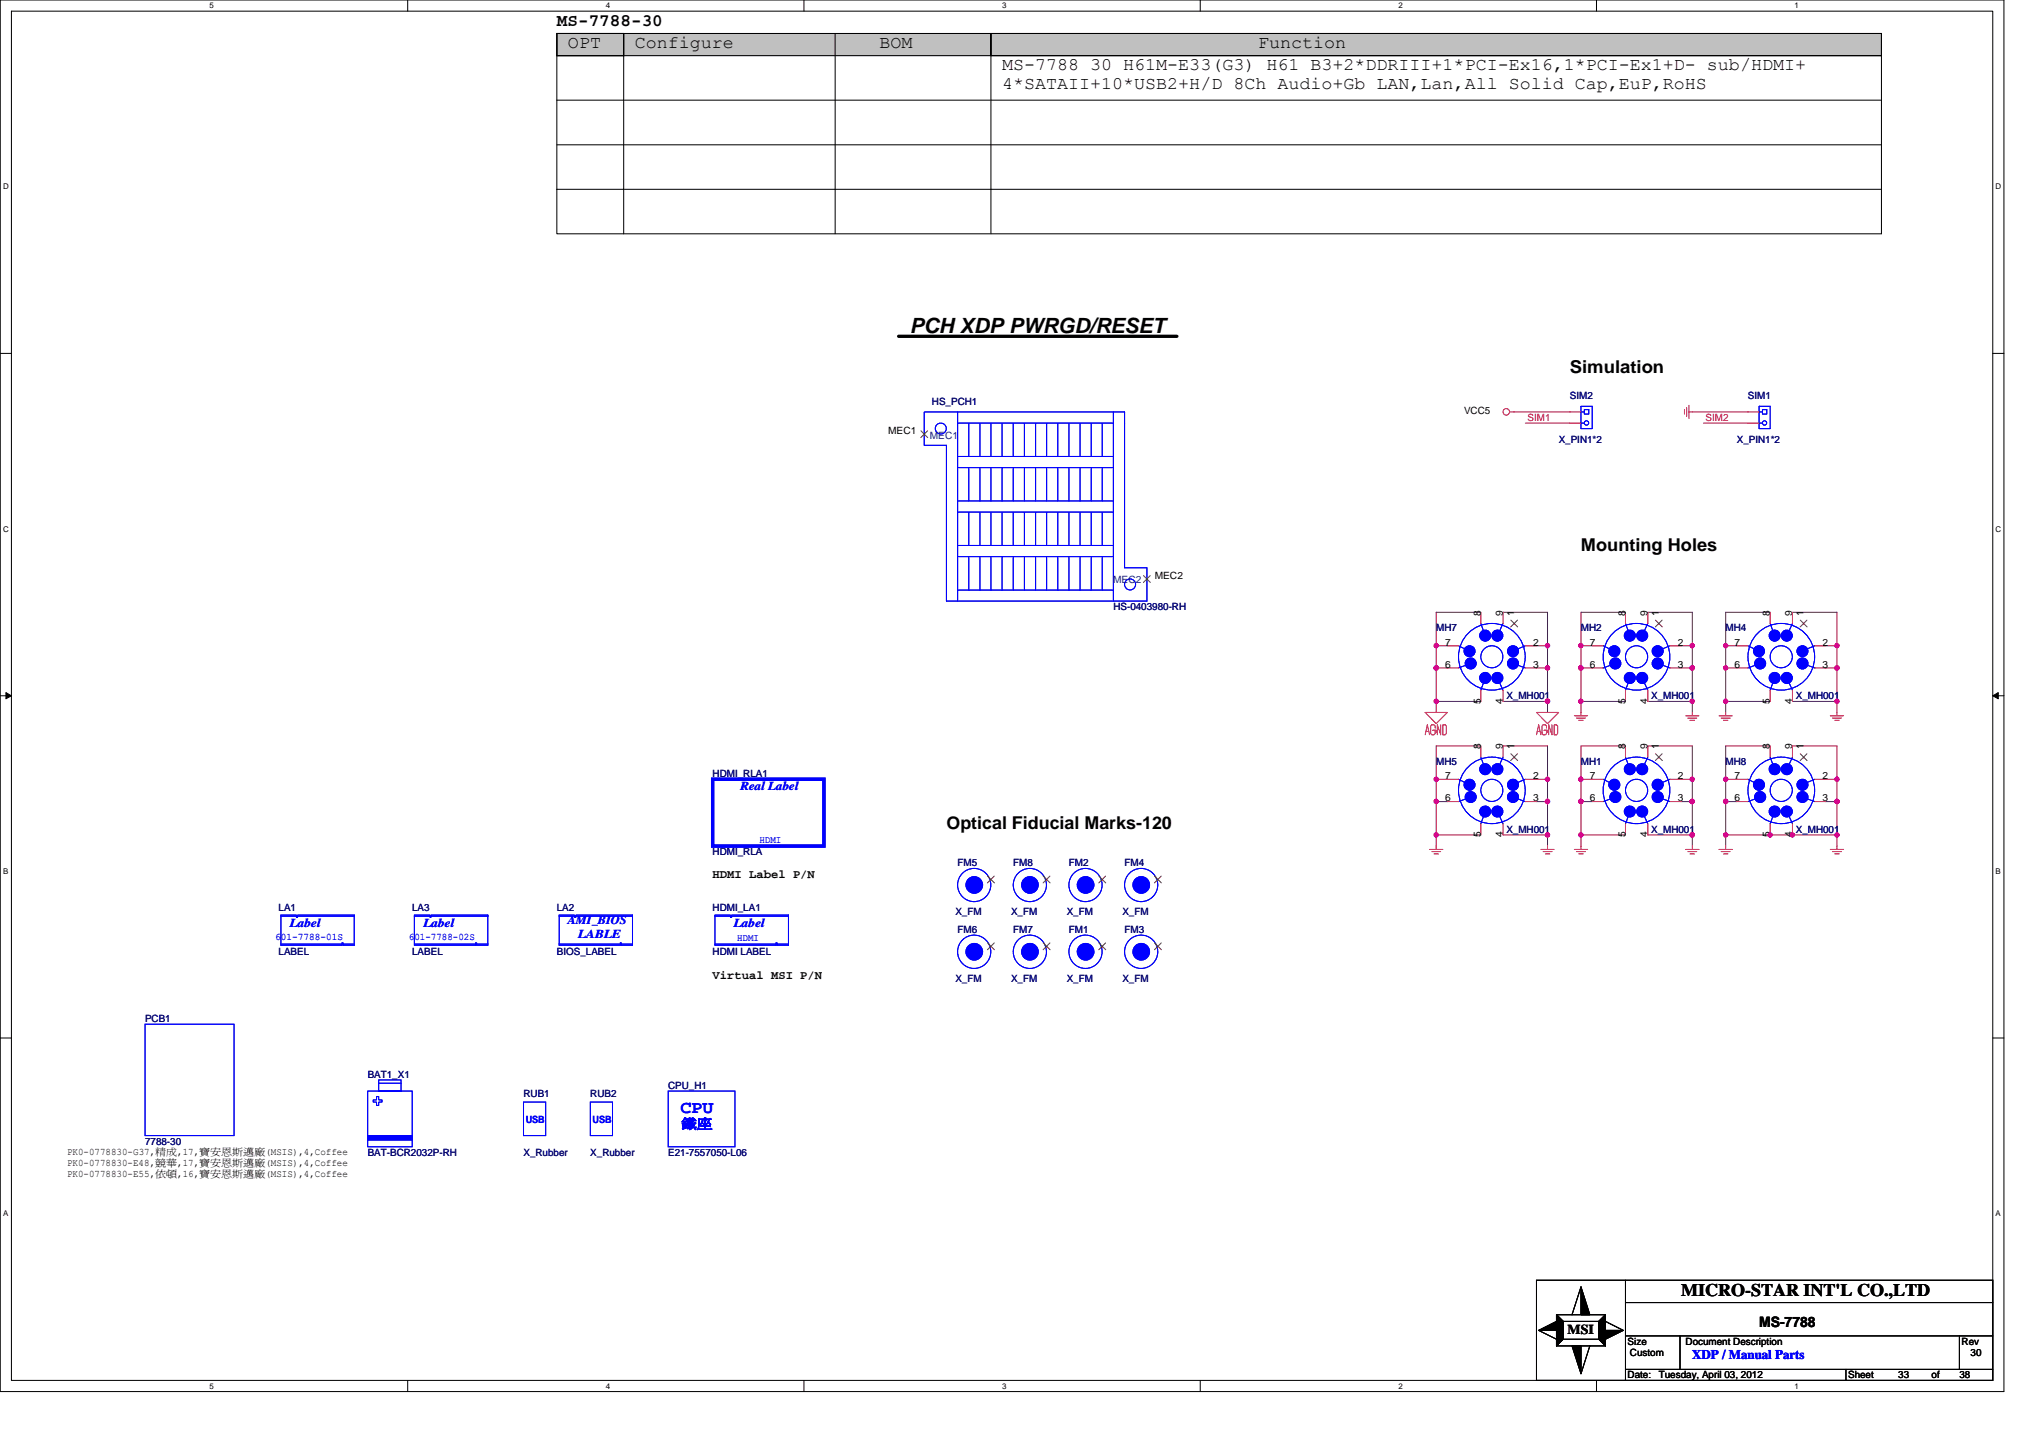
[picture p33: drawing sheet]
<svg xmlns="http://www.w3.org/2000/svg" width="297mm" height="210mm" viewBox="0 0 297 210" stroke-linecap="round" stroke-linejoin="round" font-family="sans-serif">
<defs><g id="words">
<text font-size="3.1" x="132.9" y="48.7">PCH XDP PWRGD/RESET</text>
<g font-size="2.6">
<text x="81.3" y="3.8">MS-7788-30</text>
<text x="82.9" y="7">OPT</text>
<text x="92.7" y="7">Configure</text>
<text x="128.5" y="7">BOM</text>
<text x="146.3" y="10.2">MS-7788 30 H61M-E33(G3) H61 B3+2*DDRIII+1*PCI-Ex16,1*PCI-Ex1+D- sub/HDMI+</text>
<text x="183.7" y="7">Function</text>
<text x="146.3" y="13">4*SATAII+10*USB2+H/D 8Ch Audio+Gb LAN,Lan,All Solid Cap,EuP,RoHS</text>
<text x="229.3" y="54.4">Simulation</text>
<text x="230.9" y="80.4">Mounting Holes</text>
<text x="138.2" y="121.1">Optical Fiducial Marks-120</text>
<text x="245.5" y="189.3">MICRO-STAR INT'L CO.,LTD</text>
</g>
<text font-size="2.6" fill="#00f" x="99.4" y="162.5">CPU</text>
<text font-size="2.1" x="256.9" y="193.8">MS-7788</text>
<text font-size="2" x="228.9" y="194.8">MSI</text>
<g font-size="1.9" fill="#00f">
<text x="99.5" y="164.7">鐵座</text>
<text x="247.1" y="198.5">XDP / Manual Parts</text>
</g>
<g font-size="1.8" fill="#00f">
<text x="108.1" y="115.4">Real Label</text>
<text x="42.3" y="135.4">Label</text>
<text x="61.8" y="135.4">Label</text>
<text x="82.9" y="134.9">AMI_BIOS</text>
<text x="84.4" y="137">LABLE</text>
<text x="107.2" y="135.4">Label</text>
</g>
<g font-size="1.8">
<text x="104.1" y="128.3">HDMI Label P/N</text>
<text x="104.1" y="142.9">Virtual MSI P/N</text>
</g>
<g font-size="1.5" fill="#000080">
<text x="136.1" y="59.2">HS_PCH1</text>
<text x="229.3" y="58.2">SIM2</text>
<text x="255.3" y="58.2">SIM1</text>
<text x="227.6" y="64.7">X_PIN1*2</text>
<text x="253.6" y="64.7">X_PIN1*2</text>
<text x="162.6" y="89.1">HS-0403980-RH</text>
<text x="209.7" y="92.2">MH7</text>
<text x="230.9" y="92.2">MH2</text>
<text x="252" y="92.2">MH4</text>
<text x="220" y="102.1">X_MH001</text>
<text x="241.1" y="102.1">X_MH001</text>
<text x="262.3" y="102.1">X_MH001</text>
<text x="104.1" y="113.5">HDMI_RLA1</text>
<text x="209.7" y="111.7">MH5</text>
<text x="230.9" y="111.7">MH1</text>
<text x="252" y="111.7">MH8</text>
<text x="104.1" y="124.9">HDMI_RLA</text>
<text x="220" y="121.6">X_MH001</text>
<text x="241.1" y="121.6">X_MH001</text>
<text x="262.3" y="121.6">X_MH001</text>
<text x="139.8" y="126.5">FM5</text>
<text x="148" y="126.5">FM8</text>
<text x="156.1" y="126.5">FM2</text>
<text x="164.2" y="126.5">FM4</text>
<text x="40.7" y="133">LA1</text>
<text x="60.2" y="133">LA3</text>
<text x="81.3" y="133">LA2</text>
<text x="104.1" y="133">HDMI_LA1</text>
<text x="139.5" y="133.6">X_FM</text>
<text x="139.8" y="136.2">FM6</text>
<text x="147.7" y="133.6">X_FM</text>
<text x="148" y="136.2">FM7</text>
<text x="155.8" y="133.6">X_FM</text>
<text x="156.1" y="136.2">FM1</text>
<text x="163.9" y="133.6">X_FM</text>
<text x="164.2" y="136.2">FM3</text>
<text x="40.7" y="139.5">LABEL</text>
<text x="60.2" y="139.5">LABEL</text>
<text x="81.3" y="139.5">BIOS_LABEL</text>
<text x="104.1" y="139.5">HDMI LABEL</text>
<text x="139.5" y="143.4">X_FM</text>
<text x="147.7" y="143.4">X_FM</text>
<text x="155.8" y="143.4">X_FM</text>
<text x="163.9" y="143.4">X_FM</text>
<text x="21.2" y="149.2">PCB1</text>
<text x="53.7" y="157.4">BAT1_X1</text>
<text x="76.5" y="160.1">RUB1</text>
<text x="86.2" y="160.1">RUB2</text>
<text x="97.6" y="159">CPU_H1</text>
<text x="21.2" y="167.1">7788-30</text>
<text x="53.7" y="168.8">BAT-BCR2032P-RH</text>
<text x="76.5" y="168.8">X_Rubber</text>
<text x="86.2" y="168.8">X_Rubber</text>
<text x="97.6" y="168.8">E21-7557050-L06</text>
</g>
<g font-size="1.5">
<text x="129.7" y="63.4">MEC1</text>
<text x="213.8" y="60.5">VCC5</text>
<text x="168.6" y="84.5">MEC2</text>
<text x="216.2" y="89.9" transform="rotate(-90 216.2 89.9)">8</text>
<text x="219.5" y="89.9" transform="rotate(-90 219.5 89.9)">9</text>
<text x="221.1" y="89.9" transform="rotate(-90 221.1 89.9)">1</text>
<text x="237.4" y="89.9" transform="rotate(-90 237.4 89.9)">8</text>
<text x="240.6" y="89.9" transform="rotate(-90 240.6 89.9)">9</text>
<text x="242.2" y="89.9" transform="rotate(-90 242.2 89.9)">1</text>
<text x="258.5" y="89.9" transform="rotate(-90 258.5 89.9)">8</text>
<text x="261.7" y="89.9" transform="rotate(-90 261.7 89.9)">9</text>
<text x="263.4" y="89.9" transform="rotate(-90 263.4 89.9)">1</text>
<text x="211" y="94.3">7</text>
<text x="223.9" y="94.3">2</text>
<text x="232.2" y="94.3">7</text>
<text x="245" y="94.3">2</text>
<text x="253.3" y="94.3">7</text>
<text x="266.2" y="94.3">2</text>
<text x="211" y="97.5">6</text>
<text x="223.9" y="97.5">3</text>
<text x="232.2" y="97.5">6</text>
<text x="245" y="97.5">3</text>
<text x="253.3" y="97.5">6</text>
<text x="266.2" y="97.5">3</text>
<text x="216.2" y="102.8" transform="rotate(-90 216.2 102.8)">5</text>
<text x="219.5" y="102.8" transform="rotate(-90 219.5 102.8)">4</text>
<text x="237.4" y="102.8" transform="rotate(-90 237.4 102.8)">5</text>
<text x="240.6" y="102.8" transform="rotate(-90 240.6 102.8)">4</text>
<text x="258.5" y="102.8" transform="rotate(-90 258.5 102.8)">5</text>
<text x="261.7" y="102.8" transform="rotate(-90 261.7 102.8)">4</text>
<text x="211" y="113.8">7</text>
<text x="216.2" y="109.4" transform="rotate(-90 216.2 109.4)">8</text>
<text x="219.5" y="109.4" transform="rotate(-90 219.5 109.4)">9</text>
<text x="221.1" y="109.4" transform="rotate(-90 221.1 109.4)">1</text>
<text x="223.9" y="113.8">2</text>
<text x="232.2" y="113.8">7</text>
<text x="237.4" y="109.4" transform="rotate(-90 237.4 109.4)">8</text>
<text x="240.6" y="109.4" transform="rotate(-90 240.6 109.4)">9</text>
<text x="242.2" y="109.4" transform="rotate(-90 242.2 109.4)">1</text>
<text x="245" y="113.8">2</text>
<text x="253.3" y="113.8">7</text>
<text x="258.5" y="109.4" transform="rotate(-90 258.5 109.4)">8</text>
<text x="261.7" y="109.4" transform="rotate(-90 261.7 109.4)">9</text>
<text x="263.4" y="109.4" transform="rotate(-90 263.4 109.4)">1</text>
<text x="266.2" y="113.8">2</text>
<text x="211" y="117">6</text>
<text x="223.9" y="117">3</text>
<text x="232.2" y="117">6</text>
<text x="245" y="117">3</text>
<text x="253.3" y="117">6</text>
<text x="266.2" y="117">3</text>
<text x="216.2" y="122.3" transform="rotate(-90 216.2 122.3)">5</text>
<text x="219.5" y="122.3" transform="rotate(-90 219.5 122.3)">4</text>
<text x="237.4" y="122.3" transform="rotate(-90 237.4 122.3)">5</text>
<text x="240.6" y="122.3" transform="rotate(-90 240.6 122.3)">4</text>
<text x="258.5" y="122.3" transform="rotate(-90 258.5 122.3)">5</text>
<text x="261.7" y="122.3" transform="rotate(-90 261.7 122.3)">4</text>
<text x="9.8" y="170.2">PK0-0778830-E48,競華,17,寶安恩斯邁廠(MSIS),4,Coffee</text>
<text x="9.8" y="171.9">PK0-0778830-E55,依頓,16,寶安恩斯邁廠(MSIS),4,Coffee</text>
<text x="9.8" y="168.6">PK0-0778830-G37,精成,17,寶安恩斯邁廠(MSIS),4,Coffee</text>
<text x="237.7" y="196.4">Size</text>
<text x="246.2" y="196.4">Document Description</text>
<text x="286.5" y="196.4">Rev</text>
<text x="237.7" y="201.3">Date:</text>
<text x="238" y="198">Custom</text>
<text x="242.2" y="201.3">Tuesday, April 03, 2012</text>
<text x="269.9" y="201.3">Sheet</text>
<text x="277.2" y="201.3">33</text>
<text x="282.1" y="201.3">of</text>
<text x="286.1" y="201.3">38</text>
<text x="287.8" y="198">30</text>
</g>
<g font-size="1.5" fill="#004080">
<text x="135.8" y="64.1">MEC1</text>
<text x="162.6" y="85.2">MEC2</text>
</g>
<g font-size="1.5" fill="#f00">
<text x="223.1" y="61.5">SIM1</text>
<text x="249.1" y="61.5">SIM2</text>
</g>
<g font-size="1.5" fill="#00f">
<text x="110.9" y="123.1">HDMI</text>
<text x="40.2" y="137.2">601-7788-01S</text>
<text x="59.7" y="137.2">601-7788-02S</text>
<text x="107.7" y="137.4">HDMI</text>
<text x="76.8" y="163.9">USB</text>
<text x="86.5" y="163.9">USB</text>
</g>
<g font-size="1.2">
<text x="30.6" y="1.2">5</text>
<text x="88.5" y="1.2">4</text>
<text x="146.3" y="1.2">3</text>
<text x="204.2" y="1.2">2</text>
<text x="262.1" y="1.2">1</text>
<text x=".5" y="27.6">D</text>
<text x="291.4" y="27.6">D</text>
<text x=".5" y="77.6">C</text>
<text x="291.4" y="77.6">C</text>
<text x=".5" y="127.6">B</text>
<text x="291.4" y="127.6">B</text>
<text x=".5" y="177.6">A</text>
<text x="291.4" y="177.6">A</text>
<text x="30.6" y="202.8">5</text>
<text x="88.5" y="202.8">4</text>
<text x="146.3" y="202.8">3</text>
<text x="204.2" y="202.8">2</text>
<text x="262.1" y="202.8">1</text>
</g>
</g></defs>
<path d="M0 0h292.6v203.2h-292.6zM1.7 1.6h289.3v200h-289.3z" fill="none" stroke="#000" stroke-width=".15"/>
<g fill="#fff">
<path d="M30.6 .2h.6v1.3h-.6z"/>
<path d="M30.6 201.8h.6v1.3h-.6z"/>
</g>
<path d="M59.5 0v1.6M59.5 201.6v1.6" fill="none" stroke="#000" stroke-width=".15"/>
<g fill="#fff">
<path d="M88.5 .2h.6v1.3h-.6z"/>
<path d="M88.5 201.8h.6v1.3h-.6z"/>
</g>
<path d="M117.4 0v1.6M117.4 201.6v1.6" fill="none" stroke="#000" stroke-width=".15"/>
<g fill="#fff">
<path d="M146.3 .2h.7v1.3h-.7z"/>
<path d="M146.3 201.8h.7v1.3h-.7z"/>
</g>
<path d="M175.3 0v1.6M175.3 201.6v1.6" fill="none" stroke="#000" stroke-width=".15"/>
<g fill="#fff">
<path d="M204.2 .2h.6v1.3h-.6z"/>
<path d="M204.2 201.8h.6v1.3h-.6z"/>
</g>
<path d="M233.1 0v1.6M233.1 201.6v1.6" fill="none" stroke="#000" stroke-width=".15"/>
<g fill="#fff">
<path d="M262.1 .2h.6v1.3h-.6z"/>
<path d="M262.1 201.8h.6v1.3h-.6z"/>
<path d="M.5 26.6h.8v1.3h-.8z"/>
<path d="M291.4 26.6h.9v1.3h-.9z"/>
<path d="M.5 76.6h.8v1.3h-.8z"/>
<path d="M291.4 76.6h.9v1.3h-.9z"/>
</g>
<path d="M0 51.6h1.7M291 51.6h1.6" fill="none" stroke="#000" stroke-width=".15"/>
<g fill="#fff">
<path d="M.5 126.6h.7v1.3h-.7z"/>
<path d="M291.4 126.6h.8v1.3h-.8z"/>
</g>
<path d="M0 101.6h1.7M291 101.6h1.6" fill="none" stroke="#000" stroke-width=".15"/>
<path d="M.9 101.1l.8 .5-.8 .4zM291 101.6l.8-.5v.9z" fill="#000" stroke="#000" stroke-width=".15"/>
<g fill="#fff">
<path d="M.5 176.6h.7v1.2h-.7z"/>
<path d="M291.4 176.6h.8v1.2h-.8z"/>
</g>
<g fill="none" stroke="#000" stroke-width=".15">
<path d="M81.3 4.9h9.8v3.2h-9.8zM81.3 14.6v13M81.3 14.6h193.5M81.3 8.1v6.5M91.1 4.9h53.6M122 4.9v29.2M144.7 4.9h130.1v3.2h-130.1zM274.8 6.5v27.6h-193.5v-6.5M81.3 27.6h193.5M81.3 21.1h193.5M91.1 34.1v-26h53.6v26M0 151.6h1.7"/>
<path d="M291 151.6h1.6M224.4 186.9h66.6v14.7h-66.6zM224.7 194.3l2.6 1.3M227.3 192h7.2v4.5h-7.2zM227.3 192l1 1M228.3 193h5.2v2.6h-5.2zM228.3 195.6l-1 .9M230.9 187.9l-1.3 4.1M232.2 196.5l-1.3 4.1M233.5 195.6l1 .9M234.5 192l-1 1M234.5 193l2.6 1.3"/>
<path d="M237.4 190.2h53.6M237.4 186.9v14.7M237.4 200h53.6M237.4 195.1h53.6M245.3 195.1v4.9M269.6 200v1.6M286.1 195.1v4.9"/>
</g>
<g fill="none" stroke="#800040" stroke-width=".15">
<path d="M221.1 60.2h8.2M222.8 61.8h6.5M247.1 60.2h8.2M248.8 61.8h6.5M209.7 94.3v3.2M209.7 97.5h1.7M209.7 94.3h1.7M209.7 97.5v4.9M216.3 89.4h-6.6v4.9M219.5 89.4h6.5v4.9M224.4 94.3h1.6M224.4 97.5h1.6"/>
<path d="M226 97.5v4.9M226 94.3v3.2M230.9 97.5h1.6M230.9 94.3h1.6M230.9 97.5v4.9M230.9 94.3v3.2M237.4 89.4h-6.5v4.9M240.6 89.4h6.5v4.9M245.5 94.3h1.6M245.5 97.5h1.6M247.1 97.5v4.9M247.1 94.3v3.2"/>
<path d="M252 97.5h1.6M252 94.3h1.6M252 94.3v3.2M252 97.5v4.9M258.5 89.4h-6.5v4.9M261.8 89.4h6.5v4.9M266.6 94.3h1.7M266.6 97.5h1.7M268.3 94.3v3.2M268.3 97.5v4.9M209.7 102.4h6.6M209.7 117.1h1.7"/>
<path d="M209.7 113.8v3.3M209.7 102.4v1.6M209.7 117.1v4.8M216.3 108.9h-6.6v4.9h1.7M219.5 102.4h6.5M219.5 108.9h6.5v4.9M224.4 113.8h1.6M224.4 117.1h1.6M226 113.8v3.3M226 102.4v1.6M226 117.1v6.4M230.9 102.4h6.5"/>
<path d="M230.9 117.1h1.6M230.9 113.8h1.6M230.9 117.1v4.8M230.9 113.8v3.3M230.9 102.4v1.6M237.4 108.9h-6.5v4.9M240.6 108.9h6.5v4.9M240.6 102.4h6.5M245.5 113.8h1.6M245.5 117.1h1.6M247.1 117.1v4.8M247.1 113.8v3.3"/>
<path d="M247.1 102.4v1.6M252 102.4h6.5M252 113.8h1.6M252 113.8v3.3h1.6M252 117.1v4.8M252 102.4v1.6M258.5 108.9h-6.5v4.9M261.8 108.9h6.5v4.9M261.8 102.4h6.5M266.6 113.8h1.7M266.6 117.1h1.7M268.3 117.1v4.8"/>
<path d="M268.3 113.8v3.3M268.3 102.4v1.6M209.7 121.9h6.6M209.7 121.9v1.6M219.5 121.9h6.5M230.9 121.9h6.5M230.9 121.9v1.6M240.6 121.9h6.5M247.1 121.9v1.6M252 121.9h16.3M252 121.9v1.6M268.3 121.9v1.6"/>
</g>
<g fill="#f0f" stroke="#f0f" stroke-width=".15">
<circle cx="209.7" cy="113.8" r=".32"/>
<circle cx="252" cy="94.3" r=".32"/>
<circle cx="226" cy="94.3" r=".32"/>
<circle cx="247.1" cy="121.9" r=".32"/>
<circle cx="247.1" cy="117" r=".32"/>
<circle cx="247.1" cy="113.8" r=".32"/>
<circle cx="268.3" cy="117" r=".32"/>
<circle cx="268.3" cy="113.8" r=".32"/>
<circle cx="261.7" cy="121.9" r=".32"/>
<circle cx="252" cy="121.9" r=".32"/>
<circle cx="252" cy="117" r=".32"/>
<circle cx="252" cy="113.8" r=".32"/>
<circle cx="209.7" cy="97.5" r=".32"/>
<circle cx="209.7" cy="102.4" r=".32"/>
<circle cx="209.7" cy="94.3" r=".32"/>
<circle cx="230.9" cy="117" r=".32"/>
<circle cx="230.9" cy="121.9" r=".32"/>
<circle cx="230.9" cy="113.8" r=".32"/>
<circle cx="258.5" cy="121.9" r=".32"/>
<circle cx="252" cy="97.5" r=".32"/>
<circle cx="247.1" cy="97.5" r=".32"/>
<circle cx="247.1" cy="94.3" r=".32"/>
<circle cx="268.3" cy="97.5" r=".32"/>
<circle cx="268.3" cy="94.3" r=".32"/>
<circle cx="226" cy="97.5" r=".32"/>
<circle cx="226" cy="102.4" r=".32"/>
<circle cx="209.7" cy="117" r=".32"/>
<circle cx="209.7" cy="121.9" r=".32"/>
<circle cx="230.9" cy="97.5" r=".32"/>
<circle cx="230.9" cy="94.3" r=".32"/>
<circle cx="226" cy="121.9" r=".32"/>
<circle cx="226" cy="117" r=".32"/>
<circle cx="226" cy="113.8" r=".32"/>
<circle cx="268.3" cy="121.9" r=".32"/>
<circle cx="230.9" cy="102.4" r=".32"/>
<circle cx="247.1" cy="102.4" r=".32"/>
<circle cx="268.3" cy="102.4" r=".32"/>
<circle cx="252" cy="102.4" r=".32"/>
</g>
<g fill="none" stroke="#f00" stroke-width=".15">
<path d="M246 59.8v.7M246.3 59.5v1.3M246.7 59.2v1.9M135 63.4h.1M220.5 60.2h.6M229.3 60.2h1.6M229.3 61.8h1.6M246.7 60.2h.4M255.3 60.2h1.6M255.3 61.8h1.6M167.5 84.5h.1M211.4 94.3h1.6"/>
<path d="M211.4 97.5h1.6M216.3 89.4v1.6M219.5 89.4v1.6M221.1 91h.1M222.8 94.3h1.6M222.8 97.5h1.6M232.5 94.3h1.6M232.5 97.5h1.6M237.4 89.4v1.6M240.6 89.4v1.6M242.2 91h.1M243.9 94.3h1.6"/>
<path d="M243.9 97.5h1.6M253.6 94.3h1.7M253.6 97.5h1.7M258.5 89.4v1.6M261.8 89.4v1.6M263.4 91h.1M265 94.3h1.6M265 97.5h1.6M208.1 104h3.3l-1.7 1.7zM208.1 107.3l.3-1.5 .4 1.5M208.3 106.8h.3M209.6 106.3v-.3l-.2-.2h-.3l-.2 .2v1.1l.2 .2h.3l.2-.2v-.5h-.3h.4v.4"/>
<path d="M210.4 105.8v1.5l-.5-1.5v1.5M210.7 105.8h.3l.2 .2v1.1l-.2 .2h-.3zM211.4 113.8h1.6M211.4 117.1h1.6M216.3 100.8v1.6M216.3 108.9v1.7M219.5 100.8v1.6M219.5 108.9v1.7M221.1 110.6h.1M222.8 113.8h1.6M222.8 117.1h1.6M224.4 104h3.2l-1.6 1.7z"/>
<path d="M224.4 107.3l.3-1.5 .3 1.5M224.5 106.8h.4M225.8 106.3v-.3l-.1-.2h-.3l-.2 .2v1.1l.2 .2h.3l.1-.2v-.5h-.3h.5v.4M226.6 105.8v1.5l-.4-1.5v1.5M227 105.8h.3l.2 .2v1.1l-.2 .2h-.3zM229.9 104.5h2M230.2 104.9h1.3M230.5 105.2h.7M230.9 104v.5M232.5 113.8h1.6M232.5 117.1h1.6M237.4 100.8v1.6"/>
<path d="M237.4 108.9v1.7M240.6 100.8v1.6M240.6 108.9v1.7M242.2 110.6h.1M243.9 113.8h1.6M243.9 117.1h1.6M246.2 104.5h1.9M246.5 104.9h1.3M246.8 105.2h.7M247.1 104v.5M251 104.5h2M251.4 104.9h1.3"/>
<path d="M251.7 105.2h.6M252 104v.5M253.6 113.8h1.7M253.6 117.1h1.7M258.5 100.8v1.6M258.5 108.9v1.7M261.8 100.8v1.6M261.8 108.9v1.7M263.4 110.6h.1M265 113.8h1.6M265 117.1h1.6M267.3 104.5h1.9"/>
<path d="M267.6 104.9h1.3M267.9 105.2h.7M268.3 104v.5M144.7 128.4h.1M144.7 138.2h.1M152.8 128.4h.1M152.8 138.2h.1M161 128.4h.1M161 138.2h.1M169.1 138.2h.1M169.1 128.4h.1M208.8 124h1.9"/>
<path d="M209.1 124.4h1.3M209.4 124.7h.7M209.7 123.5v.5M216.3 120.3v1.6M219.5 120.3v1.6M225 124h2M225.4 124.4h1.2M225.7 124.7h.6M226 123.5v.5M229.9 124h2M230.2 124.4h1.3M230.5 124.7h.7"/>
<path d="M230.9 123.5v.5M237.4 120.3v1.6M240.6 120.3v1.6M246.2 124h1.9M246.5 124.4h1.3M246.8 124.7h.7M247.1 123.5v.5M251 124h2M251.4 124.4h1.3M251.7 124.7h.6M252 123.5v.5M258.5 120.3v1.6"/>
<path d="M261.8 120.3v1.6M267.3 124h1.9M267.6 124.4h1.3M267.9 124.7h.7M268.3 123.5v.5"/>
<circle cx="220" cy="60.1" r=".48"/>
</g>
<g fill="#000" stroke="#000" stroke-width=".15">
<path d="M224.7 194.3l2.6-1.3v1.3zM230.9 187.9l1.3 4.1h-1.3zM234.5 194.3h2.6l-2.6 1.3zM229.6 196.5h1.3v4.1z"/>
<path d="M227.3 192l1 1v2.6l-1 .9z" fill-rule="evenodd"/>
<path d="M227.3 192l1 1v2.6l-1 .9z" fill-rule="evenodd"/>
<path d="M227.3 192l1 1v2.6l-1 .9z" fill-rule="evenodd"/>
<path d="M234.5 192v4.5l-1-.9v-2.6z" fill-rule="evenodd"/>
<path d="M234.5 192v4.5l-1-.9v-2.6z" fill-rule="evenodd"/>
<path d="M234.5 192v4.5l-1-.9v-2.6z" fill-rule="evenodd"/>
</g>
<path d="M131.2 49.1h40.7" fill="none" stroke="#000" stroke-width=".49"/>
<path d="M81.3 4.9h193.5v3.2h-193.5z" fill-rule="evenodd" fill="#c0c0c0" stroke="#c0c0c0" stroke-width=".15"/>
<g fill="none" stroke="#00f" stroke-width=".15">
<path d="M230.9 59.3h1.6v3.3h-1.6zM231.4 59.8h.6v.7h-.6zM256.9 59.3h1.6v3.3h-1.6zM257.4 59.8h.6v.7h-.6zM139.8 61.8v-1.6h-4.8v4.8h3.2v22.8h24.4M139.8 60.2h24.4v22.7h3.3v4.9h-4.9v-26M139.8 61.8v26M139.8 61.8h22.8M139.8 66.7h22.8M139.8 68.3h22.8M139.8 73.2h22.8M139.8 74.8h22.8"/>
<path d="M139.8 79.7h22.8M141.5 61.8v4.9M141.5 68.3v4.9M141.5 74.8v4.9M143.1 61.8v4.9M143.1 68.3v4.9M143.1 74.8v4.9M144.7 61.8v4.9M144.7 68.3v4.9M144.7 74.8v4.9M146.3 61.8v4.9M146.3 68.3v4.9"/>
<path d="M146.3 74.8v4.9M148 61.8v4.9M148 68.3v4.9M148 74.8v4.9M149.6 61.8v4.9M149.6 68.3v4.9M149.6 74.8v4.9M151.2 61.8v4.9M151.2 68.3v4.9M151.2 74.8v4.9M152.8 61.8v4.9M152.8 68.3v4.9"/>
<path d="M152.8 74.8v4.9M154.5 61.8v4.9M154.5 68.3v4.9M154.5 74.8v4.9M156.1 61.8v4.9M156.1 68.3v4.9M156.1 74.8v4.9M157.7 61.8v4.9M157.7 68.3v4.9M157.7 74.8v4.9M159.4 61.8v4.9M159.4 68.3v4.9"/>
<path d="M159.4 74.8v4.9M161 61.8v4.9M161 68.3v4.9M161 74.8v4.9M162.6 60.2v1.6M230.9 60.2h.5M230.9 61.8h.5M256.9 60.2h.5M256.9 61.8h.5M139.8 81.3h22.8M139.8 86.2h22.8M141.5 81.3v4.9"/>
<path d="M143.1 81.3v4.9M144.7 81.3v4.9M146.3 81.3v4.9M148 81.3v4.9M149.6 81.3v4.9M151.2 81.3v4.9M152.8 81.3v4.9M154.5 81.3v4.9M156.1 81.3v4.9M157.7 81.3v4.9M159.4 81.3v4.9M161 81.3v4.9"/>
<path d="M213 94.3l1.6 .8M214.8 96.9l-1.8 .6M216.3 91l.6 1.8M216.9 99l-.6 1.8M218.7 99l.8 1.8M219.5 91l-.8 1.8M221 96.9l1.8 .6M222.8 94.3l-2 .8M234.1 94.3l1.7 .8M235.9 96.9l-1.8 .6M237.4 91l.6 1.8M238 99l-.6 1.8"/>
<path d="M239.8 99l.8 1.8M240.6 91l-.8 1.8M242.1 96.9l1.8 .6M243.9 94.3l-2 .8M255.3 94.3l1.6 .8M257 96.9l-1.7 .6M258.5 91l.7 1.8M259.2 99l-.7 1.8M261 99l.8 1.8M261.8 91l-.8 1.8M263.2 96.9l1.8 .6M265 94.3l-1.9 .8"/>
<path d="M213 113.8l1.6 .8M214.8 116.4l-1.8 .7M216.3 110.6l.6 1.7M216.9 118.5l-.6 1.8M218.7 118.5l.8 1.8M219.5 110.6l-.8 1.7M221 116.4l1.8 .7M222.8 113.8l-2 .8M234.1 113.8l1.7 .8M235.9 116.4l-1.8 .7M237.4 110.6l.6 1.7M238 118.5l-.6 1.8"/>
<path d="M239.8 118.5l.8 1.8M240.6 110.6l-.8 1.7M242.1 116.4l1.8 .7M243.9 113.8l-2 .8M255.3 113.8l1.6 .8M257 116.4l-1.7 .7M258.5 110.6l.7 1.7M259.2 118.5l-.7 1.8M261 118.5l.8 1.8M261.8 110.6l-.8 1.7M263.2 116.4l1.8 .7M265 113.8l-1.9 .8"/>
<path d="M41 133.6h2.3v.4h.2v-.4h8.2v4.4h-1.6v-.3h-.1v.3h-9zM41 133.8h2.3M41 137.9h9M50.1 137.9h1.6M51.7 133.6v.2h-8.2M60.5 133.8h2.3M60.5 133.6h2.3v.4h.1v-.4h8.3v4.4h-1.6v-.3h-.1v.3h-9zM60.5 137.9h9M69.6 137.9h1.6M71.2 133.6v.2h-8.3M81.7 133.6h2.2v.4h.2v-.4h8.3v4.4h-1.6v-.3h-.2v.3h-8.9zM81.7 137.9h8.9"/>
<path d="M81.7 133.8h2.2M90.8 137.9h1.6M92.4 133.6v.2h-8.3M104.4 133.8h2.3M104.4 133.6h2.3v.4h.1v-.4h8.3v4.4h-1.6v-.3h-.2v.3h-8.9zM104.4 137.9h8.9M113.5 137.9h1.6M115.1 133.6v.2h-8.3M21.2 149.6h13v16.2h-13zM53.7 159.3h6.5v8.1h-6.5zM55.3 157.7h3.3v1.6h-3.3zM55.3 158.2h3.3"/>
<path d="M97.6 159.3h9.7v8.1h-9.7zM55 160.1h.3v.5h.5v.3h-.5v.5h-.3v-.5h-.5v-.3h.5zM76.5 160.9h3.2v4.9h-3.2zM86.2 160.9h3.2v4.9h-3.2z"/>
<circle cx="137.4" cy="62.6" r=".8"/>
<circle cx="231.7" cy="61.8" r=".32"/>
<circle cx="257.7" cy="61.8" r=".32"/>
<circle cx="165" cy="85.3" r=".8"/>
<circle cx="217.9" cy="95.9" r="4.9"/>
<circle cx="217.9" cy="95.9" r="1.61"/>
<circle cx="239" cy="95.9" r="4.9"/>
<circle cx="239" cy="95.9" r="1.61"/>
<circle cx="260.1" cy="95.9" r="1.61"/>
<circle cx="260.1" cy="95.9" r="4.9"/>
<circle cx="217.9" cy="115.4" r="1.61"/>
<circle cx="217.9" cy="115.4" r="4.9"/>
<circle cx="239" cy="115.4" r="4.9"/>
<circle cx="239" cy="115.4" r="1.62"/>
<circle cx="260.1" cy="115.4" r="1.62"/>
<circle cx="260.1" cy="115.4" r="4.9"/>
<circle cx="142.3" cy="139" r="2.43"/>
<circle cx="142.3" cy="129.2" r="2.42"/>
<circle cx="150.4" cy="139" r="2.43"/>
<circle cx="150.4" cy="129.2" r="2.42"/>
<circle cx="158.5" cy="139" r="2.43"/>
<circle cx="158.5" cy="129.2" r="2.42"/>
<circle cx="166.6" cy="139" r="2.43"/>
<circle cx="166.7" cy="129.2" r="2.42"/>
</g>
<g fill="#00f" stroke="#00f" stroke-width=".97">
<circle cx="158.5" cy="129.2" r=".8"/>
<circle cx="142.3" cy="129.2" r=".8"/>
<circle cx="166.7" cy="139" r=".8"/>
<circle cx="166.7" cy="129.2" r=".8"/>
<circle cx="142.3" cy="139" r=".8"/>
<circle cx="158.5" cy="139" r=".8"/>
<circle cx="150.4" cy="129.2" r=".8"/>
<circle cx="150.4" cy="139" r=".8"/>
</g>
<g fill="none" stroke="#804000" stroke-width=".15">
<path d="M134.5 62.9l1 1M135.5 62.9l-1 1M167 84.1l1 .9M168 84.1l-1 .9M220.6 90.6l1 .9M221.6 90.6l-1 .9M241.8 90.6l1 .9M242.7 90.6l-1 .9M262.9 90.6l1 .9M263.9 90.6l-1 .9M220.6 110.1l1 1M221.6 110.1l-1 1"/>
<path d="M241.8 110.1l1 1M242.7 110.1l-1 1M262.9 110.1l1 1M263.9 110.1l-1 1M144.2 127.9l1 1M144.2 137.7l1 1M145.2 127.9l-1 1M145.2 137.7l-1 1M152.4 127.9l.9 1M152.4 137.7l.9 1M153.3 127.9l-1 1M153.3 137.7l-1 1"/>
<path d="M160.5 127.9l1 1M160.5 137.7l1 1M161.5 127.9l-1 1M161.5 137.7l-1 1M168.6 137.7l1 1M168.6 127.9l1 1M169.6 137.7l-1 1M169.6 127.9l-1 1"/>
</g>
<g fill="#00f" stroke="#00f" stroke-width=".15">
<path d="M53.7 165.8h6.5v.7h-6.5z" fill-rule="evenodd"/>
<path d="M53.7 165.8h6.5v.7h-6.5z" fill-rule="evenodd"/>
<circle cx="238" cy="92.8" r=".8"/>
<circle cx="239.8" cy="92.8" r=".8"/>
<circle cx="235.8" cy="95.1" r=".8"/>
<circle cx="235.9" cy="96.9" r=".8"/>
<circle cx="238" cy="99" r=".8"/>
<circle cx="239.8" cy="99" r=".8"/>
<circle cx="242.1" cy="95.1" r=".8"/>
<circle cx="242.1" cy="96.9" r=".8"/>
<circle cx="238" cy="112.3" r=".8"/>
<circle cx="239.8" cy="112.3" r=".8"/>
<circle cx="235.8" cy="114.6" r=".8"/>
<circle cx="235.9" cy="116.4" r=".8"/>
<circle cx="238" cy="118.5" r=".8"/>
<circle cx="239.8" cy="118.5" r=".8"/>
<circle cx="242.1" cy="114.6" r=".8"/>
<circle cx="242.1" cy="116.4" r=".8"/>
<circle cx="216.9" cy="92.8" r=".8"/>
<circle cx="218.7" cy="92.8" r=".8"/>
<circle cx="214.6" cy="95.1" r=".8"/>
<circle cx="214.8" cy="96.9" r=".8"/>
<circle cx="216.9" cy="99" r=".8"/>
<circle cx="218.7" cy="99" r=".8"/>
<circle cx="221" cy="95.1" r=".8"/>
<circle cx="221" cy="96.9" r=".8"/>
<circle cx="259.2" cy="92.8" r=".8"/>
<circle cx="260.9" cy="92.8" r=".8"/>
<circle cx="256.9" cy="95.1" r=".8"/>
<circle cx="257" cy="96.9" r=".8"/>
<circle cx="259.2" cy="99" r=".8"/>
<circle cx="260.9" cy="99" r=".8"/>
<circle cx="263.2" cy="95.1" r=".8"/>
<circle cx="263.2" cy="96.9" r=".8"/>
<circle cx="216.9" cy="112.3" r=".8"/>
<circle cx="218.7" cy="112.3" r=".8"/>
<circle cx="214.6" cy="114.6" r=".8"/>
<circle cx="214.8" cy="116.4" r=".8"/>
<circle cx="216.9" cy="118.5" r=".8"/>
<circle cx="218.7" cy="118.5" r=".8"/>
<circle cx="221" cy="114.6" r=".8"/>
<circle cx="221" cy="116.4" r=".8"/>
<circle cx="259.2" cy="112.3" r=".8"/>
<circle cx="260.9" cy="112.3" r=".8"/>
<circle cx="256.9" cy="114.6" r=".8"/>
<circle cx="257" cy="116.4" r=".8"/>
<circle cx="259.2" cy="118.5" r=".8"/>
<circle cx="260.9" cy="118.5" r=".8"/>
<circle cx="263.2" cy="114.6" r=".8"/>
<circle cx="263.2" cy="116.4" r=".8"/>
</g>
<path d="M104.1 113.8h16.2v9.7h-16.2z" fill="none" stroke="#00f" stroke-width=".49"/>
<use href="#words"/>
</svg>
